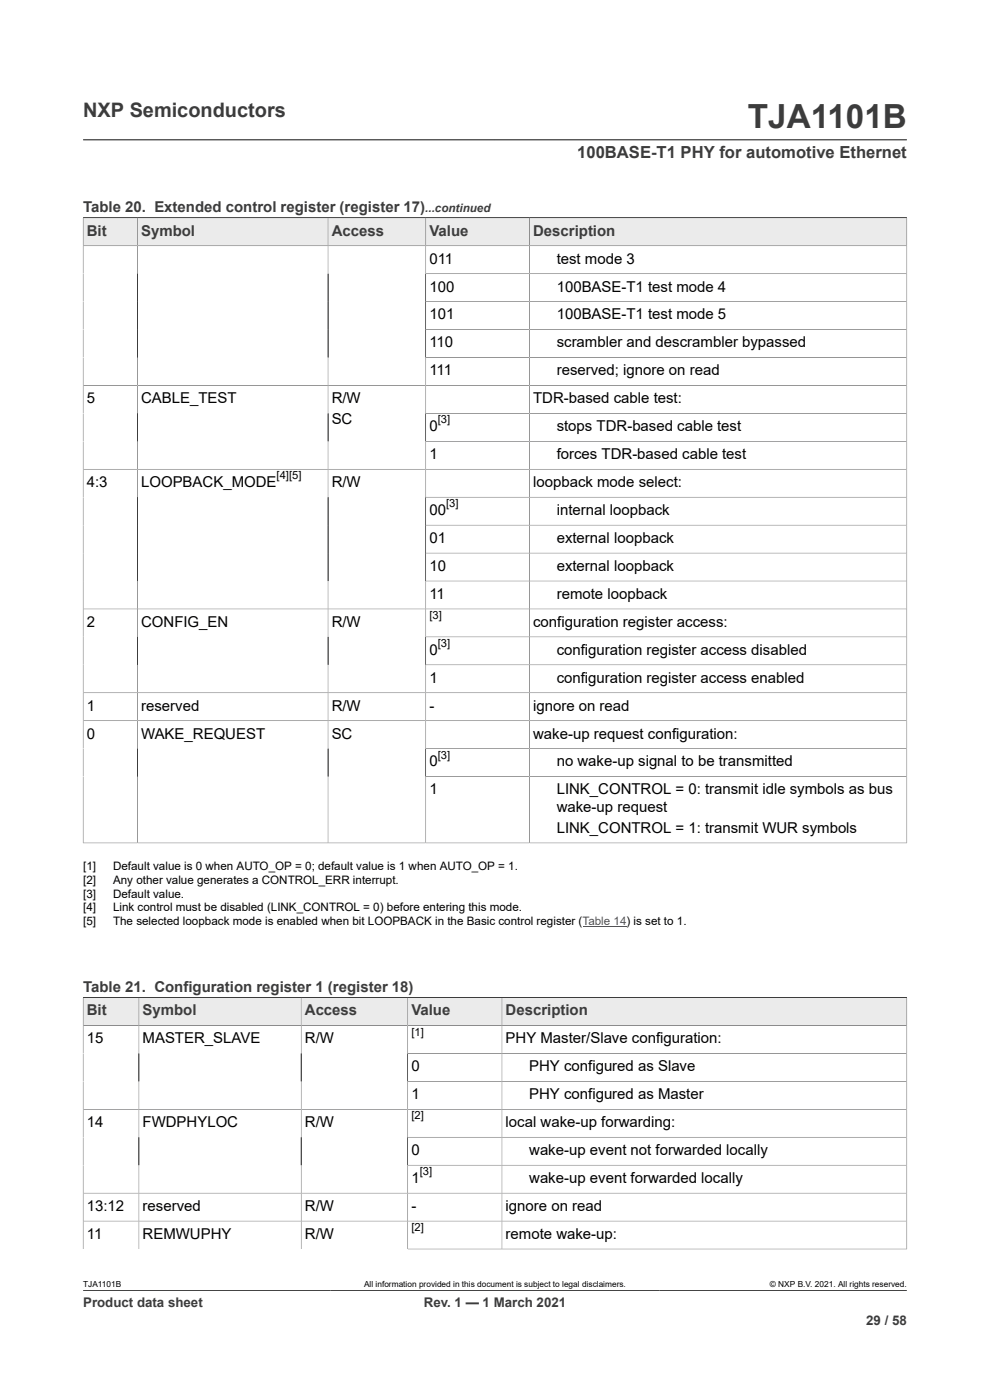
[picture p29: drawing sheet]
<svg xmlns="http://www.w3.org/2000/svg" width="210mm" height="297mm" viewBox="0 0 210 297" stroke-linecap="round" stroke-linejoin="round" font-family="sans-serif">
<defs><g id="words">
<text font-size="7.1" fill="#3c3c3c" x="158.6" y="27.2">TJA1101B</text>
<text font-size="4.2" fill="#3c3c3c" x="17.6" y="24.8">NXP Semiconductors</text>
<text font-size="3.5" fill="#3c3c3c" x="122.4" y="33.5">100BASE-T1 PHY for automotive Ethernet</text>
<g font-size="3.2" fill="#3c3c3c">
<text x="17.6" y="45.1">Table 20. Extended control register (register 17)</text>
<text x="18.4" y="50">Bit</text>
<text x="29.9" y="50">Symbol</text>
<text x="70.4" y="50">Access</text>
<text x="91.1" y="50">Value</text>
<text x="113.1" y="50">Description</text>
<text x="17.6" y="210.5">Table 21. Configuration register 1 (register 18)</text>
<text x="18.4" y="215.4">Bit</text>
<text x="30.2" y="215.4">Symbol</text>
<text x="64.7" y="215.4">Access</text>
<text x="87.3" y="215.4">Value</text>
<text x="107.3" y="215.4">Description</text>
</g>
<g font-size="3.2">
<text x="91.1" y="55.9">011</text>
<text x="118.1" y="55.9">test mode 3</text>
<text x="91.1" y="61.9">100</text>
<text x="118.1" y="61.9">100BASE-T1 test mode 4</text>
<text x="91.1" y="67.8">101</text>
<text x="118.1" y="67.8">100BASE-T1 test mode 5</text>
<text x="91.1" y="73.7">110</text>
<text x="118.1" y="73.7">scrambler and descrambler bypassed</text>
<text x="91.1" y="79.6">111</text>
<text x="118.1" y="79.6">reserved; ignore on read</text>
<text x="18.4" y="85.6">5</text>
<text x="29.9" y="85.6">CABLE_TEST</text>
<text x="70.4" y="85.6">R/W</text>
<text x="113.1" y="85.6">TDR-based cable test:</text>
<text x="70.4" y="90">SC</text>
<text x="91.1" y="91.5">0</text>
<text x="118.1" y="91.5">stops TDR-based cable test</text>
<text x="91.1" y="97.4">1</text>
<text x="118.1" y="97.4">forces TDR-based cable test</text>
<text x="18.4" y="103.3">4:3</text>
<text x="29.9" y="103.3">LOOPBACK_MODE</text>
<text x="70.4" y="103.3">R/W</text>
<text x="113.1" y="103.3">loopback mode select:</text>
<text x="91.1" y="109.3">00</text>
<text x="118.1" y="109.3">internal loopback</text>
<text x="91.1" y="115.2">01</text>
<text x="118.1" y="115.2">external loopback</text>
<text x="91.1" y="121.1">10</text>
<text x="118.1" y="121.1">external loopback</text>
<text x="91.1" y="127">11</text>
<text x="118.1" y="127">remote loopback</text>
<text x="18.4" y="133">2</text>
<text x="29.9" y="133">CONFIG_EN</text>
<text x="70.4" y="133">R/W</text>
<text x="113.1" y="133">configuration register access:</text>
<text x="91.1" y="138.9">0</text>
<text x="118.1" y="138.9">configuration register access disabled</text>
<text x="91.1" y="144.8">1</text>
<text x="118.1" y="144.8">configuration register access enabled</text>
<text x="18.4" y="150.8">1</text>
<text x="29.9" y="150.8">reserved</text>
<text x="70.4" y="150.8">R/W</text>
<text x="91.1" y="150.8">-</text>
<text x="113.1" y="150.8">ignore on read</text>
<text x="18.4" y="156.7">0</text>
<text x="29.9" y="156.7">WAKE_REQUEST</text>
<text x="70.4" y="156.7">SC</text>
<text x="113.1" y="156.7">wake-up request configuration:</text>
<text x="91.1" y="162.6">0</text>
<text x="118.1" y="162.6">no wake-up signal to be transmitted</text>
<text x="91.1" y="168.5">1</text>
<text x="118.1" y="168.5">LINK_CONTROL = 0: transmit idle symbols as bus</text>
<text x="118.1" y="172.3">wake-up request</text>
<text x="118.1" y="176.7">LINK_CONTROL = 1: transmit WUR symbols</text>
<text x="18.4" y="221.3">15</text>
<text x="30.2" y="221.3">MASTER_SLAVE</text>
<text x="64.7" y="221.3">R/W</text>
<text x="107.3" y="221.3">PHY Master/Slave configuration:</text>
<text x="87.3" y="227.3">0</text>
<text x="112.3" y="227.3">PHY configured as Slave</text>
<text x="87.3" y="233.2">1</text>
<text x="112.3" y="233.2">PHY configured as Master</text>
<text x="18.4" y="239.1">14</text>
<text x="30.2" y="239.1">FWDPHYLOC</text>
<text x="64.7" y="239.1">R/W</text>
<text x="107.3" y="239.1">local wake-up forwarding:</text>
<text x="87.3" y="245.1">0</text>
<text x="112.3" y="245.1">wake-up event not forwarded locally</text>
<text x="87.3" y="251">1</text>
<text x="112.3" y="251">wake-up event forwarded locally</text>
<text x="18.4" y="256.9">13:12</text>
<text x="30.2" y="256.9">reserved</text>
<text x="64.7" y="256.9">R/W</text>
<text x="87.3" y="256.9">-</text>
<text x="107.3" y="256.9">ignore on read</text>
<text x="18.4" y="262.8">11</text>
<text x="30.2" y="262.8">REMWUPHY</text>
<text x="64.7" y="262.8">R/W</text>
<text x="107.3" y="262.8">remote wake-up:</text>
</g>
<g font-size="2.8" fill="#3c3c3c">
<text x="17.6" y="277.3">Product data sheet</text>
<text x="89.9" y="277.3">Rev. 1 — 1 March 2021</text>
<text x="183.7" y="281">29 / 58</text>
</g>
<text font-size="2.5" fill="#3c3c3c" x="90.2" y="45.1">...continued</text>
<g font-size="2.5">
<text x="17.6" y="184.5">[1]</text>
<text x="24" y="184.5">Default value is 0 when AUTO_OP = 0; default value is 1 when AUTO_OP = 1.</text>
<text x="17.6" y="187.4">[2]</text>
<text x="17.6" y="190.4">[3]</text>
<text x="24" y="187.4">Any other value generates a CONTROL_ERR interrupt.</text>
<text x="24" y="190.4">Default value.</text>
<text x="17.6" y="193.4">[4]</text>
<text x="17.6" y="196.3">[5]</text>
<text x="24" y="193.4">Link control must be disabled (LINK_CONTROL = 0) before entering this mode.</text>
<text x="24" y="196.3">The selected loopback mode is enabled when bit LOOPBACK in the Basic control register (Table 14) is set to 1.</text>
</g>
<g font-size="2.4">
<text x="92.9" y="89.8">[3]</text>
<text x="58.7" y="101.7">[4][5]</text>
<text x="94.6" y="107.6">[3]</text>
<text x="91.1" y="131.3">[3]</text>
<text x="92.9" y="137.3">[3]</text>
<text x="92.9" y="161">[3]</text>
<text x="87.3" y="219.7">[1]</text>
<text x="87.3" y="237.5">[2]</text>
<text x="89" y="249.3">[3]</text>
<text x="87.3" y="261.2">[2]</text>
</g>
<g font-size="1.8">
<text x="17.6" y="273.1">TJA1101B</text>
<text x="77.2" y="273.1">All information provided in this document is subject to legal disclaimers.</text>
<text x="163.3" y="273.1">© NXP B.V. 2021. All rights reserved.</text>
</g>
</g></defs>
<path d="M17.6 29.7h174.8M17.6 46.2h174.8" fill="none" stroke="#3c3c3c" stroke-width=".21"/>
<path d="M17.7 46.3h11.4v5.8h-11.4z" fill="#ebebeb"/>
<path d="M17.6 46.2h11.6v5.9h-11.6z" fill="none" stroke="#3c3c3c" stroke-width=".21"/>
<path d="M29.2 46.3h40.3v5.8h-40.3z" fill="#ebebeb"/>
<path d="M29.2 46.2h40.4v5.9h-40.4z" fill="none" stroke="#3c3c3c" stroke-width=".21"/>
<path d="M69.7 46.3h20.5v5.8h-20.5z" fill="#ebebeb"/>
<path d="M69.6 46.2h20.7v5.9h-20.7z" fill="none" stroke="#3c3c3c" stroke-width=".21"/>
<path d="M90.4 46.3h21.8v5.8h-21.8z" fill="#ebebeb"/>
<path d="M90.3 46.2h22v5.9h-22z" fill="none" stroke="#3c3c3c" stroke-width=".21"/>
<path d="M112.4 46.3h79.9v5.8h-79.9z" fill="#ebebeb"/>
<g fill="none" stroke="#3c3c3c" stroke-width=".21">
<path d="M17.6 46.2h174.8v132.7M29.2 52.1v126.7M69.6 52.1v126.7M90.3 52.1v126.7M112.3 46.2v132.6M192.4 52.1h-174.8v126.8M192.4 58.1h-102.1M90.3 64h102.1M90.3 69.9h102.1M90.3 75.8h102.1M17.6 81.8h174.8M17.6 99.6h174.8"/>
<path d="M90.3 87.7h102.1M192.4 93.6h-102.1M90.3 105.5h102.1M90.3 117.3h102.1M192.4 111.4h-102.1M17.6 129.2h174.8M90.3 135.1h102.1M192.4 123.3h-102.1M17.6 147h174.8M17.6 152.9h174.8M90.3 158.8h102.1M192.4 141h-102.1"/>
<path d="M17.6 178.8h174.8M90.3 164.7h102.1M17.6 211.6h174.8"/>
</g>
<path d="M123.6 196.6h9.3" fill="none" stroke="#00f" stroke-width=".21"/>
<path d="M17.7 211.7h11.7v5.8h-11.7z" fill="#ebebeb"/>
<path d="M17.6 211.6h11.9v6h-11.9z" fill="none" stroke="#3c3c3c" stroke-width=".21"/>
<path d="M29.5 211.7h34.3v5.8h-34.3z" fill="#ebebeb"/>
<path d="M29.5 211.6h34.4v6h-34.4z" fill="none" stroke="#3c3c3c" stroke-width=".21"/>
<path d="M64 211.7h22.4v5.8h-22.4z" fill="#ebebeb"/>
<path d="M63.9 211.6h22.6v6h-22.6z" fill="none" stroke="#3c3c3c" stroke-width=".21"/>
<path d="M86.6 211.7h19.8v5.8h-19.8z" fill="#ebebeb"/>
<path d="M86.5 211.6h20v6h-20z" fill="none" stroke="#3c3c3c" stroke-width=".21"/>
<path d="M106.5 211.7h85.8v5.8h-85.8z" fill="#ebebeb"/>
<g fill="none" stroke="#3c3c3c" stroke-width=".21">
<path d="M17.6 211.6h174.8v53.4M29.5 217.6v47.4M63.9 217.6v47.4M86.5 217.6v47.4h105.9M106.5 211.6v53.4M192.4 217.6h-174.8v47.4M17.6 235.3h174.8M86.5 223.5h105.9M86.5 229.4h105.9M86.5 241.3h105.9M86.5 247.2h105.9M192.4 253.1h-174.8"/>
<path d="M192.4 259h-174.8M17.6 273.8h174.8"/>
</g>
<use href="#words"/>
</svg>
